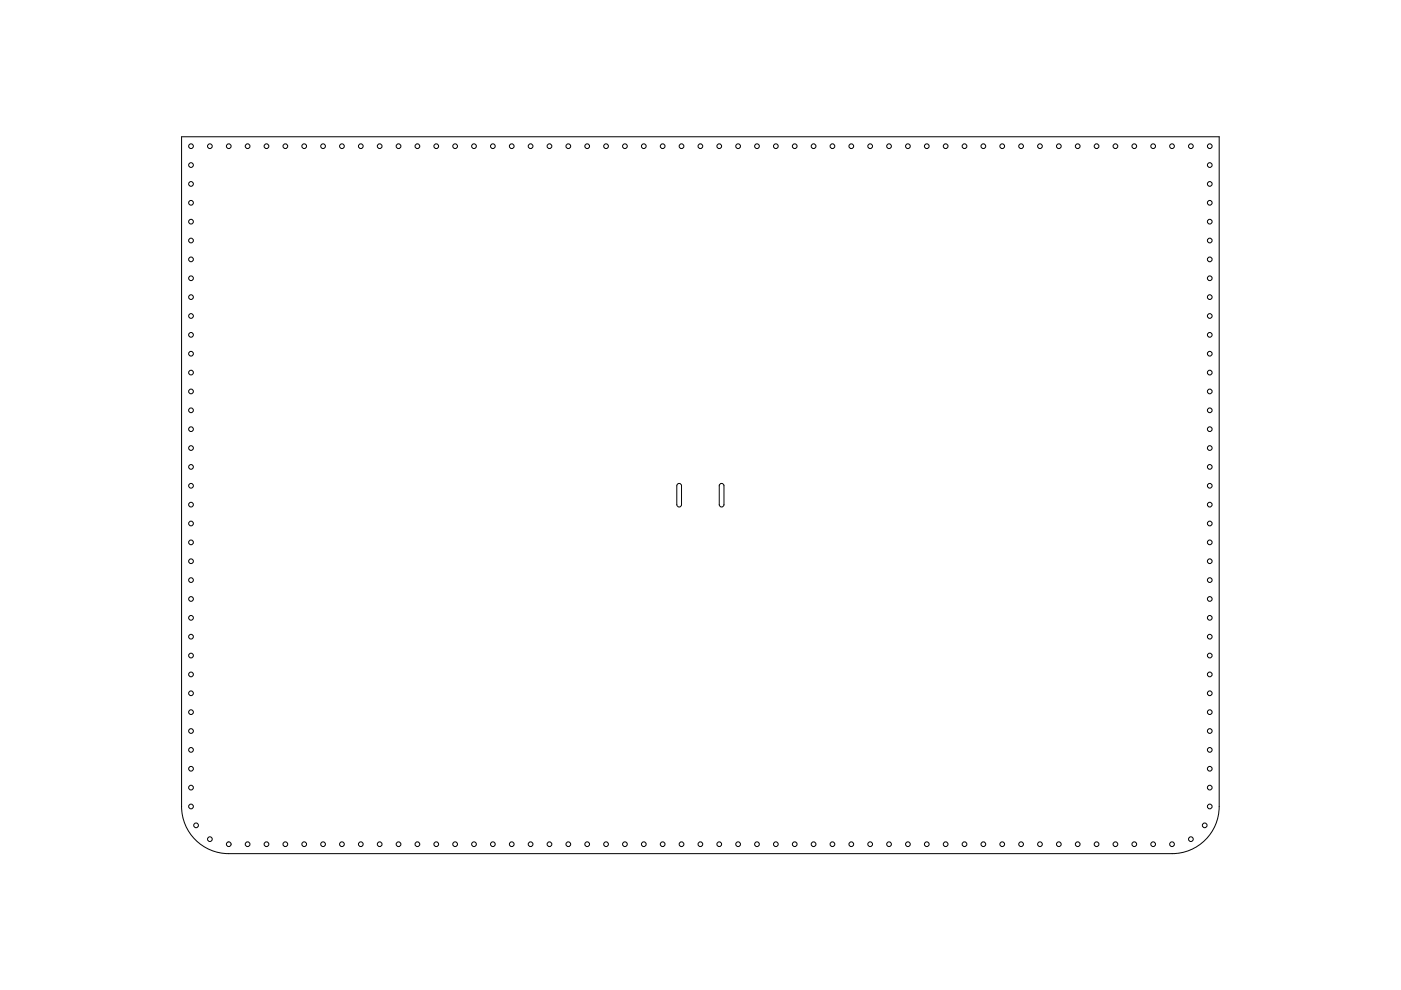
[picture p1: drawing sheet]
<svg xmlns="http://www.w3.org/2000/svg" width="297mm" height="210mm" viewBox="0 0 297 210" stroke-linecap="round" stroke-linejoin="round" font-family="sans-serif">
<g fill="none" stroke="#000" stroke-width=".21">
<path d="M38.5 29h220v142a10 10 0 0 1-10 10h-200a10 10 0 0 1-10-10zM143.7 102.6a.5 .5 0 0 1 .8 .4v4a.5 .5 0 0 1-.5 .5 .5 .5 0 0 1-.5-.5v-4zM152.7 102.6a.5 .5 0 0 1 .8 .4v4a.5 .5 0 0 1-.5 .5 .5 .5 0 0 1-.5-.5v-4z"/>
<circle cx="40.5" cy="31" r=".5"/>
<circle cx="40.5" cy="39" r=".5"/>
<circle cx="40.5" cy="35" r=".5"/>
<circle cx="44.5" cy="31" r=".5"/>
<circle cx="48.5" cy="31" r=".5"/>
<circle cx="52.5" cy="31" r=".5"/>
<circle cx="56.5" cy="31" r=".5"/>
<circle cx="60.5" cy="31" r=".5"/>
<circle cx="64.5" cy="31" r=".5"/>
<circle cx="68.5" cy="31" r=".5"/>
<circle cx="72.5" cy="31" r=".5"/>
<circle cx="76.5" cy="31" r=".5"/>
<circle cx="80.5" cy="31" r=".5"/>
<circle cx="84.5" cy="31" r=".5"/>
<circle cx="88.5" cy="31" r=".5"/>
<circle cx="92.5" cy="31" r=".5"/>
<circle cx="96.5" cy="31" r=".5"/>
<circle cx="100.5" cy="31" r=".5"/>
<circle cx="104.5" cy="31" r=".5"/>
<circle cx="108.5" cy="31" r=".5"/>
<circle cx="112.5" cy="31" r=".5"/>
<circle cx="116.5" cy="31" r=".5"/>
<circle cx="120.5" cy="31" r=".5"/>
<circle cx="124.5" cy="31" r=".5"/>
<circle cx="128.5" cy="31" r=".5"/>
<circle cx="132.5" cy="31" r=".5"/>
<circle cx="136.5" cy="31" r=".5"/>
<circle cx="140.5" cy="31" r=".5"/>
<circle cx="144.5" cy="31" r=".5"/>
<circle cx="148.5" cy="31" r=".5"/>
<circle cx="152.5" cy="31" r=".5"/>
<circle cx="156.5" cy="31" r=".5"/>
<circle cx="160.5" cy="31" r=".5"/>
<circle cx="164.5" cy="31" r=".5"/>
<circle cx="168.5" cy="31" r=".5"/>
<circle cx="172.5" cy="31" r=".5"/>
<circle cx="176.5" cy="31" r=".5"/>
<circle cx="180.5" cy="31" r=".5"/>
<circle cx="184.5" cy="31" r=".5"/>
<circle cx="188.5" cy="31" r=".5"/>
<circle cx="192.5" cy="31" r=".5"/>
<circle cx="196.5" cy="31" r=".5"/>
<circle cx="200.5" cy="31" r=".5"/>
<circle cx="204.5" cy="31" r=".5"/>
<circle cx="208.5" cy="31" r=".5"/>
<circle cx="212.5" cy="31" r=".5"/>
<circle cx="216.5" cy="31" r=".5"/>
<circle cx="220.5" cy="31" r=".5"/>
<circle cx="224.5" cy="31" r=".5"/>
<circle cx="228.5" cy="31" r=".5"/>
<circle cx="232.5" cy="31" r=".5"/>
<circle cx="236.5" cy="31" r=".5"/>
<circle cx="240.5" cy="31" r=".5"/>
<circle cx="244.5" cy="31" r=".5"/>
<circle cx="248.5" cy="31" r=".5"/>
<circle cx="252.5" cy="31" r=".5"/>
<circle cx="256.5" cy="39" r=".5"/>
<circle cx="256.5" cy="35" r=".5"/>
<circle cx="256.5" cy="31" r=".5"/>
<circle cx="40.5" cy="55" r=".5"/>
<circle cx="40.5" cy="43" r=".5"/>
<circle cx="40.5" cy="47" r=".5"/>
<circle cx="40.5" cy="51" r=".5"/>
<circle cx="40.5" cy="59" r=".5"/>
<circle cx="256.5" cy="51" r=".5"/>
<circle cx="256.5" cy="43" r=".5"/>
<circle cx="256.5" cy="55" r=".5"/>
<circle cx="256.5" cy="59" r=".5"/>
<circle cx="256.5" cy="47" r=".5"/>
<circle cx="40.5" cy="71" r=".5"/>
<circle cx="40.5" cy="79" r=".5"/>
<circle cx="40.5" cy="67" r=".5"/>
<circle cx="40.5" cy="63" r=".5"/>
<circle cx="40.5" cy="75" r=".5"/>
<circle cx="256.5" cy="71" r=".5"/>
<circle cx="256.5" cy="67" r=".5"/>
<circle cx="256.5" cy="75" r=".5"/>
<circle cx="256.5" cy="79" r=".5"/>
<circle cx="256.5" cy="63" r=".5"/>
<circle cx="40.5" cy="91" r=".5"/>
<circle cx="40.5" cy="83" r=".5"/>
<circle cx="40.5" cy="87" r=".5"/>
<circle cx="40.5" cy="99" r=".5"/>
<circle cx="40.5" cy="95" r=".5"/>
<circle cx="256.5" cy="87" r=".5"/>
<circle cx="256.5" cy="83" r=".5"/>
<circle cx="256.5" cy="91" r=".5"/>
<circle cx="256.5" cy="99" r=".5"/>
<circle cx="256.5" cy="95" r=".5"/>
<circle cx="40.5" cy="119" r=".5"/>
<circle cx="40.5" cy="111" r=".5"/>
<circle cx="40.5" cy="107" r=".5"/>
<circle cx="40.5" cy="103" r=".5"/>
<circle cx="40.5" cy="115" r=".5"/>
<circle cx="256.5" cy="119" r=".5"/>
<circle cx="256.5" cy="111" r=".5"/>
<circle cx="256.5" cy="107" r=".5"/>
<circle cx="256.5" cy="103" r=".5"/>
<circle cx="256.5" cy="115" r=".5"/>
<circle cx="40.5" cy="127" r=".5"/>
<circle cx="40.5" cy="123" r=".5"/>
<circle cx="40.5" cy="135" r=".5"/>
<circle cx="40.5" cy="131" r=".5"/>
<circle cx="40.5" cy="139" r=".5"/>
<circle cx="256.5" cy="127" r=".5"/>
<circle cx="256.5" cy="123" r=".5"/>
<circle cx="256.5" cy="139" r=".5"/>
<circle cx="256.5" cy="135" r=".5"/>
<circle cx="256.5" cy="131" r=".5"/>
<circle cx="40.5" cy="159" r=".5"/>
<circle cx="40.5" cy="147" r=".5"/>
<circle cx="40.5" cy="155" r=".5"/>
<circle cx="40.5" cy="151" r=".5"/>
<circle cx="40.5" cy="143" r=".5"/>
<circle cx="256.5" cy="155" r=".5"/>
<circle cx="256.5" cy="147" r=".5"/>
<circle cx="256.5" cy="151" r=".5"/>
<circle cx="256.5" cy="143" r=".5"/>
<circle cx="256.5" cy="159" r=".5"/>
<circle cx="40.5" cy="167" r=".5"/>
<circle cx="40.5" cy="163" r=".5"/>
<circle cx="40.5" cy="171" r=".5"/>
<circle cx="41.6" cy="175" r=".5"/>
<circle cx="44.5" cy="177.9" r=".5"/>
<circle cx="48.5" cy="179" r=".5"/>
<circle cx="52.5" cy="179" r=".5"/>
<circle cx="56.5" cy="179" r=".5"/>
<circle cx="60.5" cy="179" r=".5"/>
<circle cx="64.5" cy="179" r=".5"/>
<circle cx="68.5" cy="179" r=".5"/>
<circle cx="72.5" cy="179" r=".5"/>
<circle cx="76.5" cy="179" r=".5"/>
<circle cx="80.5" cy="179" r=".5"/>
<circle cx="84.5" cy="179" r=".5"/>
<circle cx="88.5" cy="179" r=".5"/>
<circle cx="92.5" cy="179" r=".5"/>
<circle cx="96.5" cy="179" r=".5"/>
<circle cx="100.5" cy="179" r=".5"/>
<circle cx="104.5" cy="179" r=".5"/>
<circle cx="108.5" cy="179" r=".5"/>
<circle cx="112.5" cy="179" r=".5"/>
<circle cx="116.5" cy="179" r=".5"/>
<circle cx="120.5" cy="179" r=".5"/>
<circle cx="124.5" cy="179" r=".5"/>
<circle cx="128.5" cy="179" r=".5"/>
<circle cx="132.5" cy="179" r=".5"/>
<circle cx="136.5" cy="179" r=".5"/>
<circle cx="140.5" cy="179" r=".5"/>
<circle cx="144.5" cy="179" r=".5"/>
<circle cx="148.5" cy="179" r=".5"/>
<circle cx="152.5" cy="179" r=".5"/>
<circle cx="156.5" cy="179" r=".5"/>
<circle cx="160.5" cy="179" r=".5"/>
<circle cx="164.5" cy="179" r=".5"/>
<circle cx="168.5" cy="179" r=".5"/>
<circle cx="172.5" cy="179" r=".5"/>
<circle cx="176.5" cy="179" r=".5"/>
<circle cx="180.5" cy="179" r=".5"/>
<circle cx="184.5" cy="179" r=".5"/>
<circle cx="188.5" cy="179" r=".5"/>
<circle cx="192.5" cy="179" r=".5"/>
<circle cx="196.5" cy="179" r=".5"/>
<circle cx="200.5" cy="179" r=".5"/>
<circle cx="204.5" cy="179" r=".5"/>
<circle cx="208.5" cy="179" r=".5"/>
<circle cx="212.5" cy="179" r=".5"/>
<circle cx="216.5" cy="179" r=".5"/>
<circle cx="220.5" cy="179" r=".5"/>
<circle cx="224.5" cy="179" r=".5"/>
<circle cx="228.5" cy="179" r=".5"/>
<circle cx="232.5" cy="179" r=".5"/>
<circle cx="236.5" cy="179" r=".5"/>
<circle cx="240.5" cy="179" r=".5"/>
<circle cx="244.5" cy="179" r=".5"/>
<circle cx="248.5" cy="179" r=".5"/>
<circle cx="252.5" cy="177.9" r=".5"/>
<circle cx="255.4" cy="175" r=".5"/>
<circle cx="256.5" cy="171" r=".5"/>
<circle cx="256.5" cy="163" r=".5"/>
<circle cx="256.5" cy="167" r=".5"/>
</g>
</svg>
